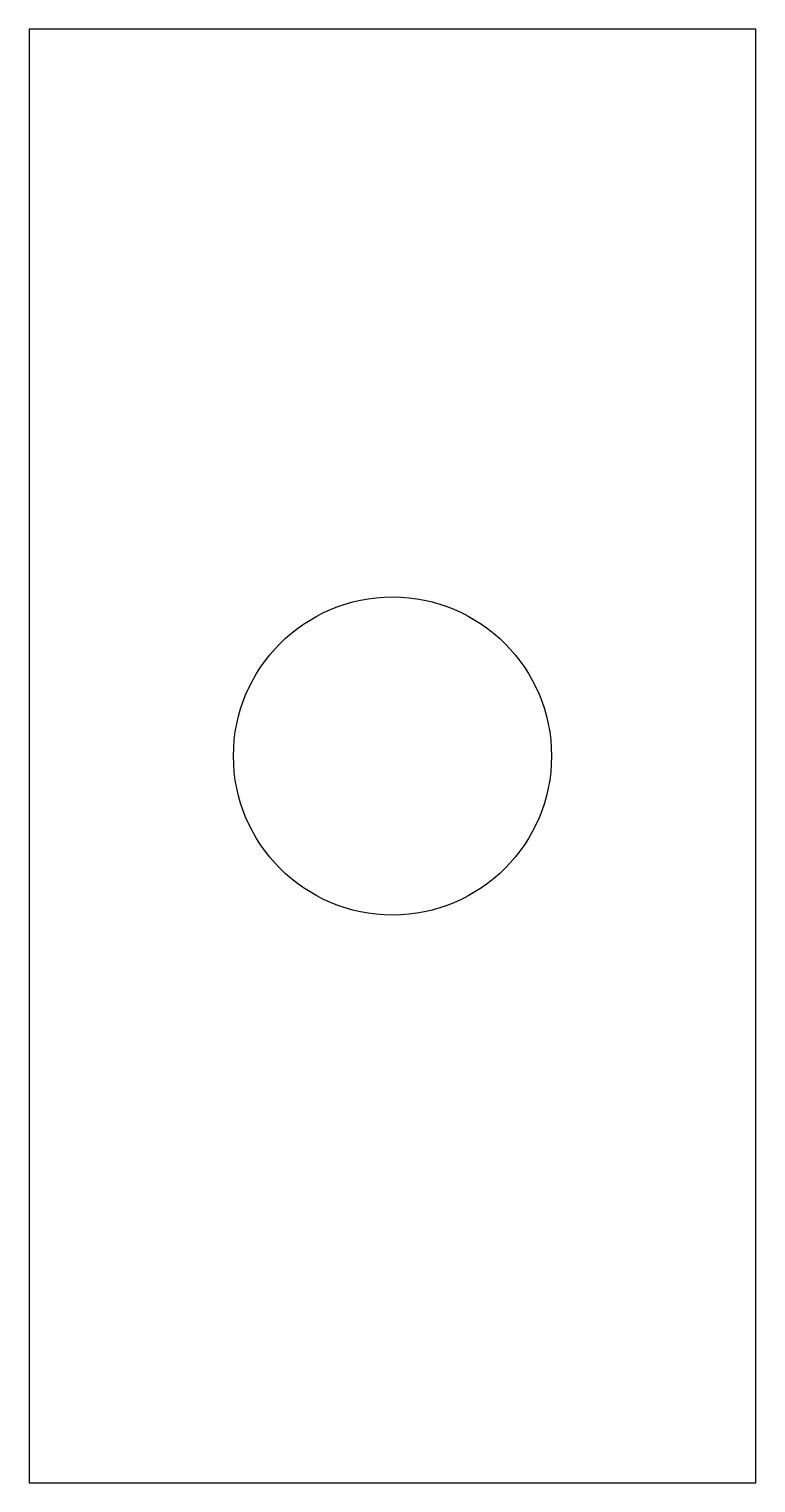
# Model space of a CAD drawing. Header units: millimetres. Extents: x 0 to 8, y 0 to 16.
import ezdxf

# ---------------------------------------------------------------- set-up
doc = ezdxf.new("R2010")
doc.units = ezdxf.units.MM

msp = doc.modelspace()

# ---------------------------------------------------------------- linework, layer by layer
for p, q in [((0, 16), (0, 0)), ((8, 16), (0, 16)), ((8, 0), (8, 16)), ((0, 0), (8, 0))]:
    msp.add_line(p, q)
msp.add_circle((4, 8), 1.75)

doc.saveas('drawing.dxf')
